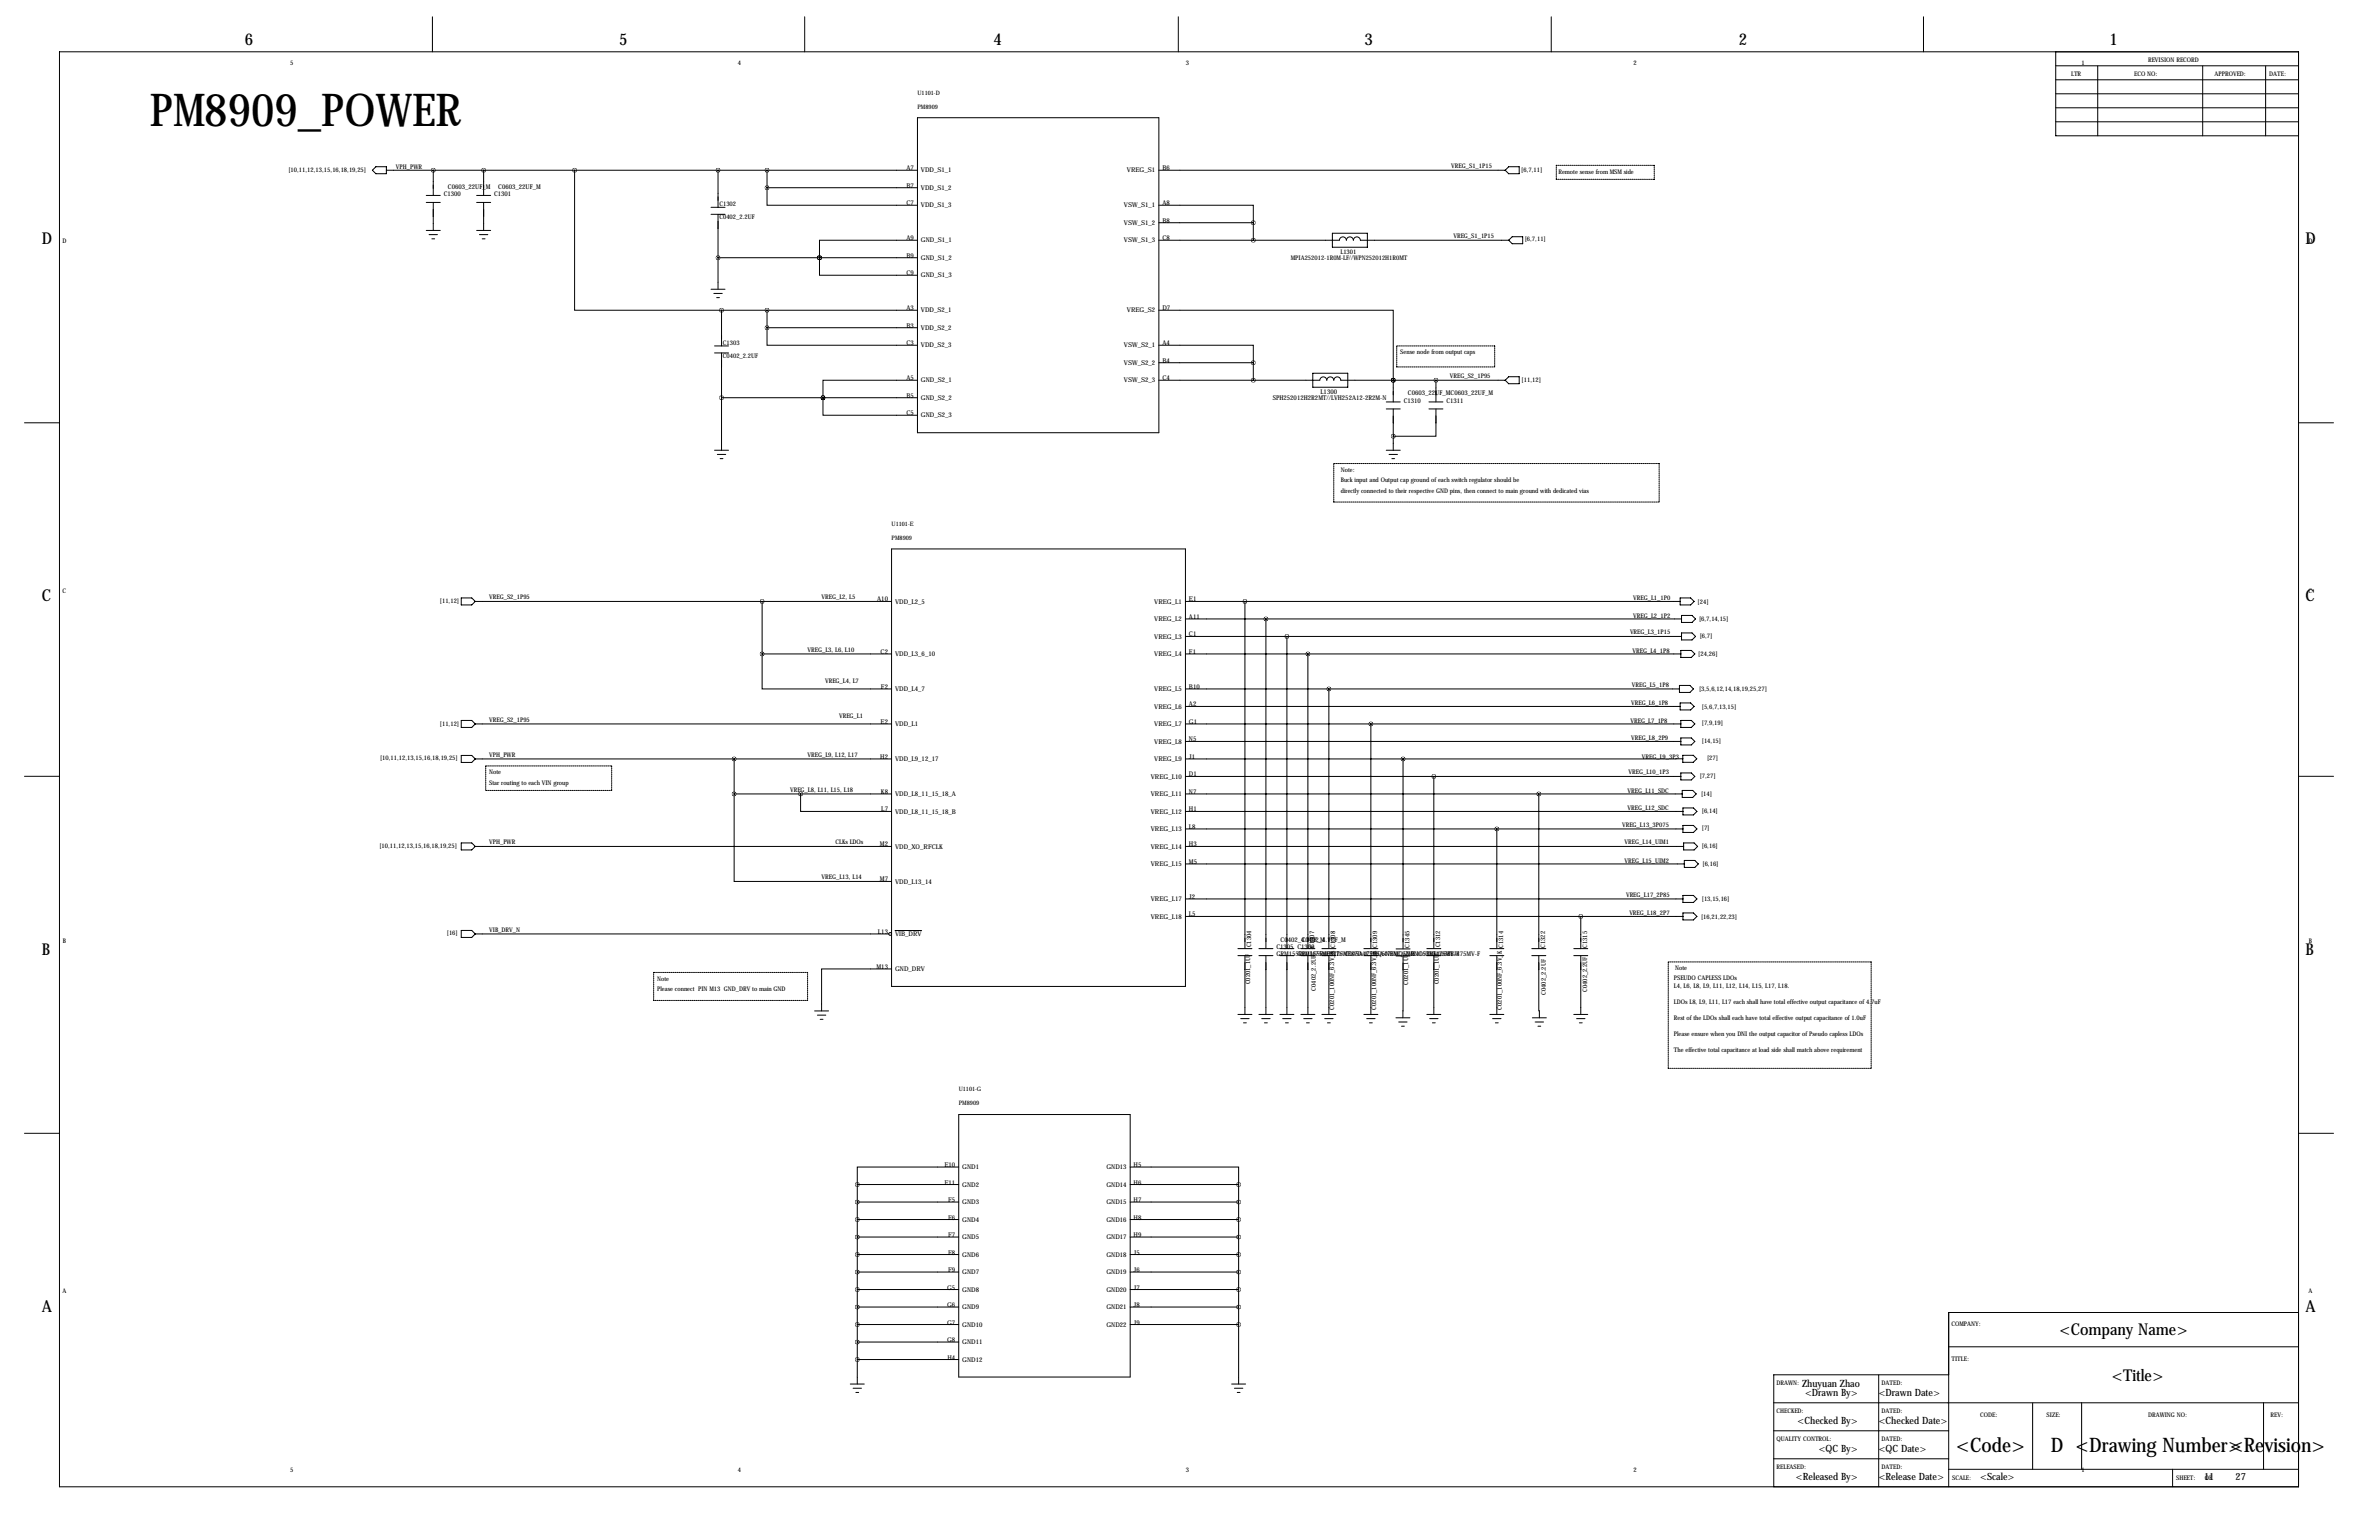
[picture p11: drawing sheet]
<svg xmlns="http://www.w3.org/2000/svg" width="864mm" height="559mm" viewBox="0 0 864 559" stroke-linecap="round" stroke-linejoin="round" font-family="sans-serif">
<defs><g id="words">
<text font-size="16.5" x="54.4" y="45.7">PM8909_POWER</text>
<g font-size="7.3">
<text x="710.2" y="526.8">&lt;Code&gt;</text>
<text x="744.5" y="526.8">D &lt;Drawing Number&gt;</text>
<text x="809.5" y="526.8">&lt;Revision&gt;</text>
</g>
<g font-size="5.9">
<text x="88.9" y="16.3">6</text>
<text x="224.8" y="16.3">5</text>
<text x="360.7" y="16.3">4</text>
<text x="495.3" y="16.3">3</text>
<text x="631.2" y="16.3">2</text>
<text x="765.8" y="16.3">1</text>
<text x="15.2" y="88.6">D</text>
<text x="836.9" y="88.6">D</text>
<text x="15.2" y="218.2">C</text>
<text x="836.9" y="218.2">C</text>
<text x="15.2" y="346.5">B</text>
<text x="836.9" y="346.5">B</text>
<text x="15.2" y="476">A</text>
<text x="836.9" y="476">A</text>
<text x="747.6" y="484.4">&lt;Company Name&gt;</text>
<text x="766.6" y="500.9">&lt;Title&gt;</text>
</g>
<g font-size="3.6">
<text x="654.2" y="503.1">Zhuyuan Zhao</text>
<text x="655.2" y="506.5">&lt;Drawn By&gt;</text>
<text x="682" y="506.5">&lt;Drawn Date&gt;</text>
<text x="652.5" y="516.6">&lt;Checked By&gt;</text>
<text x="682" y="516.6">&lt;Checked Date&gt;</text>
<text x="660.2" y="526.8">&lt;QC By&gt;</text>
<text x="682" y="526.8">&lt;QC Date&gt;</text>
<text x="651.9" y="537">&lt;Released By&gt;</text>
<text x="682" y="537">&lt;Release Date&gt;</text>
<text x="718.8" y="537">&lt;Scale&gt;</text>
<text x="800.1" y="537">11</text>
<text x="811.5" y="537">27</text>
</g>
<g font-size="2.4">
<text x="329.1" y="61.8">A7</text>
<text x="334.3" y="62.6">VDD_S1_1</text>
<text x="409.1" y="62.6">VREG_S1</text>
<text x="421.9" y="61.8">B6</text>
<text x="161.1" y="71.2">C1300</text>
<text x="162.6" y="68.5">C0603_22UF_M</text>
<text x="179.4" y="71.2">C1301</text>
<text x="180.9" y="68.5">C0603_22UF_M</text>
<text x="329.1" y="68.1">B7</text>
<text x="334.3" y="68.9">VDD_S1_2</text>
<text x="329.1" y="74.5">C7</text>
<text x="334.3" y="75.3">VDD_S1_3</text>
<text x="408" y="75.3">VSW_S1_1</text>
<text x="421.9" y="74.5">A8</text>
<text x="408" y="81.6">VSW_S1_2</text>
<text x="421.9" y="80.8">B8</text>
<text x="329.1" y="87.2">A9</text>
<text x="334.3" y="88">GND_S1_1</text>
<text x="408" y="88">VSW_S1_3</text>
<text x="421.9" y="87.2">C8</text>
<text x="329.1" y="93.5">B9</text>
<text x="334.3" y="94.3">GND_S1_2</text>
<text x="329.1" y="99.9">C9</text>
<text x="334.3" y="100.7">GND_S1_3</text>
<text x="329.1" y="112.6">A3</text>
<text x="334.3" y="113.4">VDD_S2_1</text>
<text x="409.1" y="113.4">VREG_S2</text>
<text x="421.9" y="112.6">D7</text>
<text x="329.1" y="118.9">B3</text>
<text x="334.3" y="119.7">VDD_S2_2</text>
<text x="329.1" y="125.3">C3</text>
<text x="421.9" y="125.3">A4</text>
<text x="334.3" y="126.1">VDD_S2_3</text>
<text x="408" y="126.1">VSW_S2_1</text>
<text x="421.9" y="131.6">B4</text>
<text x="329.1" y="138">A5</text>
<text x="408" y="132.4">VSW_S2_2</text>
<text x="421.9" y="138">C4</text>
<text x="334.3" y="138.8">GND_S2_1</text>
<text x="408" y="138.8">VSW_S2_3</text>
<text x="479.4" y="142.8">L1300</text>
<text x="511.1" y="143.4">C0603_22UF_MC0603_22UF_M</text>
<text x="329.1" y="144.3">B5</text>
<text x="334.3" y="145.1">GND_S2_2</text>
<text x="462" y="145.2">SPH252012H2R2MT//LVH252A12-2R2M-N</text>
<text x="509.6" y="146.1">C1310</text>
<text x="525.1" y="146.1">C1311</text>
<text x="329.1" y="150.7">C5</text>
<text x="334.3" y="151.5">GND_S2_3</text>
<text x="318.4" y="218.2">A10</text>
<text x="324.9" y="219">VDD_L2_5</text>
<text x="419" y="219">VREG_L1</text>
<text x="431.6" y="218.2">E1</text>
<text x="419" y="225.4">VREG_L2</text>
<text x="431.6" y="224.6">A11</text>
<text x="419" y="231.7">VREG_L3</text>
<text x="431.6" y="230.9">C1</text>
<text x="319.7" y="237.3">C2</text>
<text x="324.9" y="238.1">VDD_L3_6_10</text>
<text x="419" y="238.1">VREG_L4</text>
<text x="431.6" y="237.3">F1</text>
<text x="319.8" y="250">F2</text>
<text x="324.9" y="250.8">VDD_L4_7</text>
<text x="419" y="250.8">VREG_L5</text>
<text x="431.6" y="250">B10</text>
<text x="419" y="257.1">VREG_L6</text>
<text x="431.6" y="256.3">A2</text>
<text x="319.7" y="262.7">E2</text>
<text x="324.9" y="263.5">VDD_L1</text>
<text x="419" y="263.5">VREG_L7</text>
<text x="431.6" y="262.7">G1</text>
<text x="419" y="269.8">VREG_L8</text>
<text x="431.6" y="269">N5</text>
<text x="319.5" y="275.4">H2</text>
<text x="431.6" y="275.4">J1</text>
<text x="324.9" y="276.2">VDD_L9_12_17</text>
<text x="419" y="276.2">VREG_L9</text>
<text x="431.6" y="281.7">D1</text>
<text x="417.8" y="282.5">VREG_L10</text>
<text x="319.8" y="288.1">K8</text>
<text x="324.9" y="288.9">VDD_L8_11_15_18_A</text>
<text x="417.8" y="288.9">VREG_L11</text>
<text x="431.6" y="288.1">N7</text>
<text x="319.9" y="294.4">L7</text>
<text x="324.9" y="295.2">VDD_L8_11_15_18_B</text>
<text x="417.8" y="295.2">VREG_L12</text>
<text x="431.6" y="294.4">H1</text>
<text x="417.8" y="301.6">VREG_L13</text>
<text x="431.6" y="300.8">L8</text>
<text x="319.4" y="307.1">M2</text>
<text x="324.9" y="307.9">VDD_XO_RFCLK</text>
<text x="417.8" y="307.9">VREG_L14</text>
<text x="431.6" y="307.1">H3</text>
<text x="417.8" y="314.3">VREG_L15</text>
<text x="431.6" y="313.5">M5</text>
<text x="319.4" y="319.8">M7</text>
<text x="324.9" y="320.6">VDD_L13_14</text>
<text x="417.8" y="327">VREG_L17</text>
<text x="431.6" y="326.2">J2</text>
<text x="417.8" y="333.3">VREG_L18</text>
<text x="431.6" y="332.5">L5</text>
<text x="318.7" y="338.9">L13</text>
<text x="324.9" y="339.7">VIB_DRV</text>
<text x="464.9" y="341.8">C0402_4.7UF_M</text>
<text x="472.5" y="341.8">C0402_4.7UF_M</text>
<text x="463.3" y="344.5">C1305 C1306</text>
<text x="463.3" y="346.9">GRM155R60J475ME87D//CL05A475MQ5NRNC//JMK105BBJ475MV-F</text>
<text x="471" y="346.9">GRM155R60J475ME87D//CL05A475MQ5NRNC//JMK105BBJ475MV-F</text>
<text x="318.2" y="351.6">M13</text>
<text x="324.9" y="352.4">GND_DRV</text>
<text x="342.8" y="423.5">E10</text>
<text x="349.3" y="424.3">GND1</text>
<text x="401.7" y="424.3">GND13</text>
<text x="411.5" y="423.5">H5</text>
<text x="342.8" y="429.8">E11</text>
<text x="349.3" y="430.6">GND2</text>
<text x="401.7" y="430.6">GND14</text>
<text x="411.5" y="429.8">H6</text>
<text x="344.2" y="436.2">F5</text>
<text x="349.3" y="437">GND3</text>
<text x="401.7" y="437">GND15</text>
<text x="411.5" y="436.2">H7</text>
<text x="344.2" y="442.5">F6</text>
<text x="349.3" y="443.3">GND4</text>
<text x="401.7" y="443.3">GND16</text>
<text x="411.5" y="442.5">H8</text>
<text x="344.2" y="448.9">F7</text>
<text x="349.3" y="449.7">GND5</text>
<text x="401.7" y="449.7">GND17</text>
<text x="411.5" y="448.9">H9</text>
<text x="344.2" y="455.2">F8</text>
<text x="411.5" y="455.2">J5</text>
<text x="344.2" y="461.6">F9</text>
<text x="349.3" y="456">GND6</text>
<text x="401.7" y="456">GND18</text>
<text x="411.5" y="461.6">J6</text>
<text x="343.8" y="467.9">G5</text>
<text x="349.3" y="462.4">GND7</text>
<text x="401.7" y="462.4">GND19</text>
<text x="411.5" y="467.9">J7</text>
<text x="349.3" y="468.7">GND8</text>
<text x="401.7" y="468.7">GND20</text>
<text x="343.8" y="474.3">G6</text>
<text x="349.3" y="475.1">GND9</text>
<text x="401.7" y="475.1">GND21</text>
<text x="411.5" y="474.3">J8</text>
<text x="343.8" y="480.6">G7</text>
<text x="349.3" y="481.4">GND10</text>
<text x="401.7" y="481.4">GND22</text>
<text x="411.5" y="480.6">J9</text>
<text x="343.8" y="487">G8</text>
<text x="349.3" y="487.8">GND11</text>
<text x="343.9" y="493.3">H4</text>
<text x="349.3" y="494.1">GND12</text>
</g>
<g font-size="2.3">
<text x="105.3" y="23.4">5</text>
<text x="267.9" y="23.4">4</text>
<text x="430.4" y="23.4">3</text>
<text x="593" y="23.4">2</text>
<text x="755.6" y="23.4">1</text>
<text x="779.8" y="22.6">REVISION RECORD</text>
<text x="751.8" y="27.7">LTR</text>
<text x="774.7" y="27.7">ECO NO:</text>
<text x="803.9" y="27.7">APPROVED:</text>
<text x="823.7" y="27.7">DATE:</text>
<text x="104.7" y="62.4">[10,11,12,13,15,16,18,19,25]</text>
<text x="143.7" y="61.3">VPH_PWR</text>
<text x="526.8" y="61">VREG_S1_1P15</text>
<text x="552.2" y="62.4">[6,7,11]</text>
<text x="565.7" y="63.3">Remote sense from MSM side</text>
<text x="261.2" y="74.7">C1302</text>
<text x="261.2" y="79.6">C0402_2.2UF</text>
<text x="22.6" y="88.2">D</text>
<text x="527.6" y="86.4">VREG_S1_1P15</text>
<text x="553.5" y="87.5">[6,7,11]</text>
<text x="838" y="88.2">D</text>
<text x="468.6" y="94.4">MPIA252012-1R0M-LF//WPN252012H1R0MT</text>
<text x="486.6" y="92">L1301</text>
<text x="262.4" y="125">C1303</text>
<text x="262.4" y="129.9">C0402_2.2UF</text>
<text x="508.3" y="128.6">Sense node from output caps</text>
<text x="526.3" y="137.2">VREG_S2_1P95</text>
<text x="552.4" y="138.6">[11,12]</text>
<text x="486.7" y="171.2">Note:</text>
<text x="486.7" y="178.9">directly connected to their respective GND pins, then connect to main ground with dedicated vias</text>
<text x="486.7" y="175.1">Buck input and Output cap ground of each switch regulator should be</text>
<text x="22.7" y="215.2">C</text>
<text x="838" y="215.2">C</text>
<text x="159.7" y="218.8">[11,12]</text>
<text x="177.6" y="217.5">VREG_S2_1P95</text>
<text x="298.2" y="217.5">VREG_L2, L5</text>
<text x="592.9" y="217.7">VREG_L1_1P0</text>
<text x="616.3" y="219.1">[24]</text>
<text x="592.9" y="224.1">VREG_L2_1P2</text>
<text x="616.8" y="225.4">[6,7,14,15]</text>
<text x="591.7" y="230.2">VREG_L3_1P15</text>
<text x="617" y="231.5">[6,7]</text>
<text x="293.2" y="236.5">VREG_L3, L6, L10</text>
<text x="592.7" y="236.8">VREG_L4_1P8</text>
<text x="616.5" y="238.1">[24,26]</text>
<text x="299.5" y="248">VREG_L4, L7</text>
<text x="592.4" y="249.2">VREG_L5_1P8</text>
<text x="616.8" y="250.8">[3,5,6,12,14,18,19,25,27]</text>
<text x="592.1" y="255.8">VREG_L6_1P8</text>
<text x="617.8" y="257.2">[5,6,7,13,15]</text>
<text x="159.7" y="263.3">[11,12]</text>
<text x="177.6" y="261.9">VREG_S2_1P95</text>
<text x="304.6" y="260.7">VREG_L1</text>
<text x="591.9" y="262.2">VREG_L7_1P8</text>
<text x="617.8" y="263">[7,9,19]</text>
<text x="592.1" y="268.5">VREG_L8_2P9</text>
<text x="617.8" y="269.6">[14,15]</text>
<text x="138" y="275.7">[10,11,12,13,15,16,18,19,25]</text>
<text x="177.6" y="274.6">VPH_PWR</text>
<text x="293.2" y="274.6">VREG_L9, L12, L17</text>
<text x="596" y="275.2">VREG_L9_3P3</text>
<text x="619.7" y="275.8">[27]</text>
<text x="177.6" y="281">Note</text>
<text x="591.2" y="281">VREG_L10_1P3</text>
<text x="177.6" y="284.8">Star routing to each VIN group</text>
<text x="286.8" y="287.3">VREG_L8, L11, L15, L18</text>
<text x="590.8" y="287.6">VREG_L11_SDC</text>
<text x="617" y="282.3">[7,27]</text>
<text x="590.8" y="293.9">VREG_L12_SDC</text>
<text x="617.5" y="288.9">[14]</text>
<text x="617.8" y="295">[6,14]</text>
<text x="588.8" y="300">VREG_L13_3P075</text>
<text x="617.8" y="301.1">[7]</text>
<text x="137.7" y="307.7">[10,11,12,13,15,16,18,19,25]</text>
<text x="177.6" y="306.4">VPH_PWR</text>
<text x="303.3" y="306.4">CLKs LDOs</text>
<text x="589.8" y="306.4">VREG_L14_UIM1</text>
<text x="617.8" y="307.7">[6,16]</text>
<text x="589.8" y="313">VREG_L15_UIM2</text>
<text x="618" y="314.1">[6,16]</text>
<text x="298.2" y="319.1">VREG_L13, L14</text>
<text x="590.3" y="325.4">VREG_L17_2P85</text>
<text x="617.8" y="326.8">[13,15,16]</text>
<text x="591.5" y="332">VREG_L18_2P7</text>
<text x="617.5" y="333.4">[16,21,22,23]</text>
<text x="162.2" y="339.2">[16]</text>
<text x="177.6" y="338.1">VIB_DRV_N</text>
<text x="22.8" y="342.2">B</text>
<text x="454.2" y="343.7" transform="rotate(-90 454.2 343.7)">C1304</text>
<text x="477.1" y="344" transform="rotate(-90 477.1 344)">C1307</text>
<text x="484.7" y="344" transform="rotate(-90 484.7 344)">C1308</text>
<text x="499.9" y="344" transform="rotate(-90 499.9 344)">C1309</text>
<text x="511.6" y="343.8" transform="rotate(-90 511.6 343.8)">C1345</text>
<text x="522.8" y="343.7" transform="rotate(-90 522.8 343.7)">C1312</text>
<text x="545.6" y="344" transform="rotate(-90 545.6 344)">C1314</text>
<text x="560.9" y="344" transform="rotate(-90 560.9 344)">C1322</text>
<text x="576.1" y="344" transform="rotate(-90 576.1 344)">C1315</text>
<text x="838.1" y="342.2">B</text>
<text x="608.1" y="352.1">Note</text>
<text x="238.6" y="359.7">Please connect PIN M13 GND_DRV to main GND</text>
<text x="238.6" y="355.9">Note</text>
<text x="453.8" y="357.2" transform="rotate(-90 453.8 357.2)">C0201_1UF</text>
<text x="477.6" y="359.4" transform="rotate(-90 477.6 359.4)">C0402_2.2UF</text>
<text x="511.2" y="357.3" transform="rotate(-90 511.2 357.3)">C0201_1UF</text>
<text x="522.4" y="357.2" transform="rotate(-90 522.4 357.2)">C0201_1UF</text>
<text x="576.2" y="359.9" transform="rotate(-90 576.2 359.9)">C0402_2.2UF</text>
<text x="607.6" y="355.7">PSEUDO CAPLESS LDOs</text>
<text x="607.6" y="358.5">L4, L6, L8, L9, L11, L12, L14, L15, L17, L18.</text>
<text x="561.2" y="360.9" transform="rotate(-90 561.2 360.9)">C0402_2.2UF</text>
<text x="607.6" y="364.3">LDOs L8, L9, L11, L17 each shall have total effective output capacitance of 4.7uF</text>
<text x="484.3" y="366.3" transform="rotate(-90 484.3 366.3)">C0201_100NF_6.3V_K</text>
<text x="499.5" y="366.3" transform="rotate(-90 499.5 366.3)">C0201_100NF_6.3V_K</text>
<text x="545.2" y="366.3" transform="rotate(-90 545.2 366.3)">C0201_100NF_6.3V_K</text>
<text x="607.6" y="370.1">Rest of the LDOs shall each have total effective output capacitance of 1.0uF</text>
<text x="607.6" y="375.9">Please ensure when you DNI the output capacitor of Pseudo capless LDOs</text>
<text x="607.6" y="381.7">The effective total capacitance at load side shall match above requirement</text>
<text x="22.6" y="469.2">A</text>
<text x="838" y="469.2">A</text>
<text x="708.4" y="481.1">COMPANY:</text>
<text x="708.4" y="493.8">TITLE:</text>
<text x="644.9" y="502.7">DRAWN:</text>
<text x="683" y="502.7">DATED:</text>
<text x="644.9" y="512.8">CHECKED:</text>
<text x="683" y="512.8">DATED:</text>
<text x="718.8" y="514.1">CODE:</text>
<text x="742.9" y="514.1">SIZE:</text>
<text x="779.8" y="514.1">DRAWING NO:</text>
<text x="824.2" y="514.1">REV:</text>
<text x="644.9" y="523">QUALITY CONTROL:</text>
<text x="683" y="523">DATED:</text>
<text x="105.3" y="534">5</text>
<text x="267.9" y="534">4</text>
<text x="430.4" y="534">3</text>
<text x="593" y="534">2</text>
<text x="644.9" y="533.1">RELEASED:</text>
<text x="683" y="533.1">DATED:</text>
<text x="755.6" y="534">1</text>
<text x="708.7" y="537">SCALE:</text>
<text x="789.9" y="537">SHEET:</text>
<text x="800.3" y="537">OF</text>
</g>
<g font-size="2.2">
<text x="333" y="34.3">U1101-D</text>
<text x="333" y="39.4">PM8909</text>
<text x="323.6" y="190.8">U1101-E</text>
<text x="323.6" y="195.9">PM8909</text>
<text x="348" y="396">U1101-G</text>
<text x="348" y="401.1">PM8909</text>
</g>
</g></defs>
<g fill="none" stroke="#000" stroke-width=".36" stroke-dasharray=".4 .4">
<path d="M564.9 60h35.6M600.5 60v5.1M564.9 65.1v-5.1M600.5 65.1h-35.6M507 133.1v-7.6M507 125.5h35.6M542.6 125.5v7.6M542.6 133.1h-35.6M484.2 168.2h118.1M602.3 168.2v14M484.2 182.2v-14M602.3 182.2h-118.1"/>
<path d="M176.3 277.9h45.7M222 277.9v8.9M176.3 286.8v-8.9M222 286.8h-45.7M237.3 352.9h55.9M293.2 352.9v10.1M605.6 349h73.6M679.2 349v38.7M237.3 363v-10.1M293.2 363h-55.9M605.6 387.7v-38.7M679.2 387.7h-73.6"/>
</g>
<g fill="none" stroke="#000" stroke-width=".36">
<path d="M21.6 18.8h812.8v520.7h-812.8zM157 6.1v12.7M292.1 6.1v12.7M427.7 6.1v12.7M563.1 6.1v12.7M698.2 6.1v12.7M746.3 18.8v30.5h88.1M746.3 39.1h88.1M746.3 34h88.1M746.3 29h88.1M746.3 23.9h88.1M761.5 23.9v25.4"/>
<path d="M799.6 23.9v25.4M822.5 23.9v25.4M333 42.7h87.7v114.3h-87.7zM746.3 44.2h88.1M135.2 61.8l1.2-1.3h3.9v2.5h-3.9zM140.3 61.8h192.7M154.7 70.9h5.1M154.7 73.5h5.1M157.3 61.8v9.1M157.3 73.5v10.1M173 70.9h5.1M173 73.5h5.1"/>
<path d="M175.6 61.8v9.1M175.6 73.5v10.1M208.6 61.8v50.8h53.3M258.1 75.2h5.1M258.1 77.8h5.1M260.7 61.8v13.4M260.7 77.8v27.2M278.4 68.1v6.4h54.6M278.4 68.1h54.6M278.4 61.8v6.3M420.7 74.5h34.3v6.3M420.7 61.8h125.7"/>
<path d="M546.4 61.8l1.3-1.3h3.8v2.5h-3.8zM154.7 83.6h5.1M155.8 85.1h3M156.8 86.7h1M173 83.6h5.1M174 85.1h3.1M175.1 86.7h1M260.7 93.5h72.3M297.5 93.5v6.4h35.5M297.5 93.5h.1M333 87.2h-35.5v6.3M420.7 80.8h34.3"/>
<path d="M420.7 87.2h65.5M455 80.8v6.4M483.7 84.6h12.7v5.1h-12.7zM486.2 87.2a1.27 1.27 0 0 1 1.3-1.2 1.27 1.27 0 0 1 1.2 1.2M488.7 87.2a1.27 1.27 0 0 1 1.3-1.2 1.27 1.27 0 0 1 1.3 1.2M491.3 87.2a1.27 1.27 0 0 1 1.3-1.2 1.27 1.27 0 0 1 1.2 1.2h53.9M548.9 85.9h3.9v2.5h-3.9l-1.2-1.2zM258.1 105h5.1M259.1 106.5h3.1M260.1 108h1.1M261.9 112.6h71.1M261.9 112.6v12.9"/>
<path d="M278.4 118.9v6.4h54.6M278.4 118.9h54.6M278.4 112.6v6.3M420.7 112.6h85.1v25.4M259.4 125.5h5.1M259.4 128.1h5.1M261.9 128.1v35.3M333 138h-34.2v6.3M420.7 138h58.4a1.27 1.27 0 0 1 1.3-1.2 1.27 1.27 0 0 1 1.2 1.2 1.27 1.27 0 0 1 1.3-1.2 1.27 1.27 0 0 1 1.3 1.2 1.27 1.27 0 0 1 1.2-1.2 1.27 1.27 0 0 1 1.3 1.2h59.7M420.7 125.3h34.3v6.3M420.7 131.6h34.3M455 131.6v6.4"/>
<path d="M476.6 135.4h12.7v5.1h-12.7zM505.8 138h.1M505.8 138v7.8M521.3 138v7.8M547.7 136.7h3.8v2.5h-3.8l-1.3-1.2zM8.9 153.4h12.7M261.9 144.3h71.1M298.8 144.3v6.4h34.2M298.8 144.3h.1M503.2 145.8h5.1M503.2 148.4h5.1M505.8 148.4v15"/>
<path d="M518.7 145.8h5.1M518.7 148.4h5.1M521.3 148.4v9.9h-15.5M834.4 153.4h12.7M259.4 163.4h5.1M260.4 164.9h3M261.4 166.4h1M503.2 163.4h5.1M504.2 164.9h3.1M505.3 166.4h1M323.6 199.2h106.7v158.7h-106.7zM167.4 217h3.8l1.3 1.2-1.3 1.3h-3.8z"/>
<path d="M172.5 218.2h151.1M276.7 218.2v19.1M430.3 218.2h179.6M451.9 218.2v126M609.9 217h3.8l1.3 1.2-1.3 1.3h-3.8zM276.7 237.3v12.7h46.9M276.7 237.3h46.9M430.3 237.3h179.9M430.3 230.9h180.1M430.3 224.6h180.1M459.5 224.6v119.6M467.2 230.9v113.3"/>
<path d="M474.8 237.3v106.9M610.2 236h3.8l1.2 1.3-1.2 1.3h-3.8zM610.4 223.3h3.8l1.3 1.3-1.3 1.3h-3.8zM610.4 229.7h3.8l1.3 1.2-1.3 1.3h-3.8zM430.3 256.3h179.6M430.3 250h179.4M482.4 250v94.2M609.7 248.7h3.8l1.2 1.3-1.2 1.3h-3.8zM609.9 255.1h3.8l1.3 1.2-1.3 1.3h-3.8zM167.4 261.4h3.8l1.3 1.3-1.3 1.3h-3.8zM167.4 274.1h3.8l1.3 1.3-1.3 1.3h-3.8zM172.5 262.7h151.1"/>
<path d="M172.5 275.4h151.1M266.5 275.4v12.7M430.3 262.7h179.9M430.3 269h179.9M430.3 275.4h79M497.6 262.7v81.5M509.3 275.4v68.9M610.2 261.4h3.8l1.2 1.3-1.2 1.3h-3.8zM610.2 267.8h3.8l1.2 1.2-1.2 1.3h-3.8zM610.9 275.3l-101.6 .1M610.9 274.1h3.8l1.2 1.2-1.2 1.3h-3.8zM8.9 281.7h12.7"/>
<path d="M266.5 288.1v31.7h57.1M266.5 288.1h57.1M290.6 288.1v6.3h33M430.3 281.7h179.9M430.3 294.4h180.6M430.3 288.1h180.4M520.5 281.7v62.5M558.6 288.1v56.1M610.2 280.5h3.8l1.2 1.2-1.2 1.3h-3.8zM610.7 286.8h3.8l1.2 1.3-1.2 1.3h-3.8zM610.9 293.2h3.8l1.3 1.2-1.3 1.3h-3.8zM610.9 299.5h3.8l1.3 1.3-1.3 1.3h-3.8z"/>
<path d="M834.4 281.7h12.7M167.4 305.9h3.8l1.3 1.2-1.3 1.3h-3.8zM172.5 307.1h151.1M430.3 300.8h180.6M430.3 313.5h181.1M430.3 307.1h180.9M543.4 300.8v43.4M611.2 305.9h3.8l1.3 1.2-1.3 1.3h-3.8zM611.4 312.2h3.8l1.3 1.3-1.3 1.3h-3.8zM167.4 337.6h3.8l1.3 1.3-1.3 1.3h-3.8zM172.5 338.9h150.1M324.9 337.6h9.7"/>
<path d="M430.3 332.5h180.6M430.3 326.2h180.6M573.8 332.5v11.7M610.9 324.9h3.8l1.3 1.3-1.3 1.3h-3.8zM610.9 331.3h3.8l1.3 1.2-1.3 1.3h-3.8zM323.6 351.6h-25.4v15.2M449.4 344.2h5.1M449.4 346.8h5.1M451.9 346.8v21.3M457 344.2h5.1M457 346.8h5.1M459.5 346.8v21.3"/>
<path d="M464.6 344.2h5.1M464.6 346.8h5.1M467.2 346.8v21.3M472.2 344.2h5.1M472.2 346.8h5.1M474.8 346.8v21.3M479.9 344.2h5M479.9 346.8h5M482.4 346.8v21.3M495.1 344.2h5.1M495.1 346.8h5.1M497.6 346.8v21.3"/>
<path d="M506.8 344.3h5.1M506.8 346.9h5.1M509.3 346.9v22.4M518 344.2h5M518 346.8h5M520.5 346.8v21.3M540.8 344.2h5.1M540.8 346.8h5.1M543.4 346.8v21.3M556.1 344.2h5M556.1 346.8h5M558.6 346.8l.2 22.5"/>
<path d="M571.3 344.2h5.1M571.3 346.8h5.1M573.8 346.8v21.3M295.7 366.8h5.1M296.7 368.4h3.1M297.7 369.9h1.1M449.4 368.1h5.1M450.4 369.6h3M451.4 371.1h1M457 368.1h5.1M458 369.6h3.1M459 371.1h1"/>
<path d="M464.6 368.1h5.1M465.6 369.6h3.1M466.6 371.1h1.1M472.2 368.1h5.1M473.3 369.6h3M474.3 371.1h1M479.9 368.1h5M480.9 369.6h3M481.9 371.1h1M495.1 368.1h5.1M496.1 369.6h3.1M497.1 371.1h1"/>
<path d="M506.7 369.3h5.1M507.7 370.8h3.1M508.8 372.4h1M518 368.1h5M519 369.6h3M520 371.1h1M540.8 368.1h5.1M541.8 369.6h3.1M542.8 371.1h1.1M556.3 369.3h5M557.3 370.8h3M558.3 372.4h1"/>
<path d="M571.3 368.1h5.1M572.3 369.6h3.1M573.3 371.1h1M8.9 411.2h12.7M348 404.4h62.3v95.3h-62.3zM834.4 411.2h12.7M311.2 429.8h36.8M311.2 436.2h36.8M311.2 429.8v72.4M348 423.5h-36.8v6.3M410.3 423.5h39.3v6.3M410.3 429.8h39.3"/>
<path d="M410.3 436.2h39.3M449.6 429.8v72.4M311.2 455.2h36.8M311.2 442.5h36.8M311.2 448.9h36.8M410.3 455.2h39.3M410.3 442.5h39.3M410.3 448.9h39.3M311.2 474.3h36.8M311.2 467.9h36.8M311.2 461.6h36.8M410.3 474.3h39.3"/>
<path d="M410.3 467.9h39.3M410.3 461.6h39.3M834.4 476.2h-127v63.3M311.2 480.6h36.8M311.2 487h36.8M311.2 493.3h36.8M410.3 480.6h39.3M682 498.9v40.6M707.4 498.9h-63.5v40.6M707.4 488.7h127M308.7 502.2h5M309.7 503.7h3"/>
<path d="M310.7 505.3h1M447.1 502.2h5.1M448.1 503.7h3.1M449.1 505.3h1M643.9 509h190.5M643.9 519.2h63.5M737.9 509v24.1M755.6 509v24.1M821.7 509v24.1M643.9 529.3h63.5M707.4 533.1h127M788.7 533.1v6.4"/>
<circle cx="323.1" cy="338.9" r=".51"/>
</g>
<path d="M449.6 429.8a.05 .05 0 0 0 .1 0 .05 .05 0 0 0-.1 0zM449.6 436.2a.05 .05 0 0 0 .1 0 .05 .05 0 0 0-.1 0zM449.6 442.5a.05 .05 0 0 0 .1 0 .05 .05 0 0 0-.1 0zM449.6 448.9a.05 .05 0 0 0 .1 0 .05 .05 0 0 0-.1 0zM449.6 455.2a.05 .05 0 0 0 .1 0 .05 .05 0 0 0-.1 0zM449.6 461.6a.05 .05 0 0 0 .1 0 .05 .05 0 0 0-.1 0zM449.6 480.6a.05 .05 0 0 0 .1 0 .05 .05 0 0 0-.1 0zM449.6 467.9a.05 .05 0 0 0 .1 0 .05 .05 0 0 0-.1 0zM449.6 474.3a.05 .05 0 0 0 .1 0 .05 .05 0 0 0-.1 0zM311.1 429.8a.1 .1 0 0 0 .2 0 .1 .1 0 0 0-.2 0zM311.1 448.9a.1 .1 0 0 0 .2 0 .1 .1 0 0 0-.2 0zM311.1 480.6a.1 .1 0 0 0 .2 0 .1 .1 0 0 0-.2 0zM311.1 487a.1 .1 0 0 0 .2 0 .1 .1 0 0 0-.2 0zM311.1 493.3a.1 .1 0 0 0 .2 0 .1 .1 0 0 0-.2 0zM311.1 436.2a.1 .1 0 0 0 .2 0 .1 .1 0 0 0-.2 0zM311.1 442.5a.1 .1 0 0 0 .2 0 .1 .1 0 0 0-.2 0zM311.1 455.2a.1 .1 0 0 0 .2 0 .1 .1 0 0 0-.2 0zM311.1 461.6a.1 .1 0 0 0 .2 0 .1 .1 0 0 0-.2 0zM311.1 467.9a.1 .1 0 0 0 .2 0 .1 .1 0 0 0-.2 0zM311.1 474.3a.1 .1 0 0 0 .2 0 .1 .1 0 0 0-.2 0zM454.9 80.8a.05 .05 0 0 0 .1 0 .05 .05 0 0 0-.1 0zM454.9 87.2a.05 .05 0 0 0 .1 0 .05 .05 0 0 0-.1 0zM454.9 131.6a.05 .05 0 0 0 .1 0 .05 .05 0 0 0-.1 0zM454.9 138a.05 .05 0 0 0 .1 0 .05 .05 0 0 0-.1 0zM260.6 61.8a.05 .05 0 0 0 .1 0 .05 .05 0 0 0-.1 0zM261.9 112.6a.06 .06 0 0 0 .1 0 .06 .06 0 0 0-.1 0zM278.4 61.8a.05 .05 0 0 0 .1 0 .05 .05 0 0 0-.1 0zM278.4 68.1a.05 .05 0 0 0 .1 0 .05 .05 0 0 0-.1 0zM278.4 112.6a.05 .05 0 0 0 .1 0 .05 .05 0 0 0-.1 0zM278.4 118.9a.05 .05 0 0 0 .1 0 .05 .05 0 0 0-.1 0zM208.5 61.8a.05 .05 0 0 0 .1 0 .05 .05 0 0 0-.1 0zM175.5 61.8a.06 .06 0 0 0 .1 0 .06 .06 0 0 0-.1 0zM505.7 138a.05 .05 0 0 0 .1 0 .05 .05 0 0 0-.1 0zM505.7 158.3a.05 .05 0 0 0 .1 0 .05 .05 0 0 0-.1 0zM261.9 144.3a.06 .06 0 0 0 .1 0 .06 .06 0 0 0-.1 0zM298.7 144.3a.05 .05 0 0 0 .1 0 .05 .05 0 0 0-.1 0zM297.4 93.5a.05 .05 0 0 0 .1 0 .05 .05 0 0 0-.1 0zM260.6 93.5a.05 .05 0 0 0 .1 0 .05 .05 0 0 0-.1 0zM505.7 138a.05 .05 0 0 0 .1 0 .05 .05 0 0 0-.1 0zM298.7 144.3a.05 .05 0 0 0 .1 0 .05 .05 0 0 0-.1 0zM297.4 93.5a.05 .05 0 0 0 .1 0 .05 .05 0 0 0-.1 0zM157.2 61.8a.06 .06 0 0 0 .1 0 .06 .06 0 0 0-.1 0zM521.2 138a.06 .06 0 0 0 .1 0 .06 .06 0 0 0-.1 0zM543.3 300.8a.06 .06 0 0 0 .1 0 .06 .06 0 0 0-.1 0zM520.4 281.7a.1 .1 0 0 0 .2 0 .1 .1 0 0 0-.2 0zM497.6 262.7a.05 .05 0 0 0 .1 0 .05 .05 0 0 0-.1 0zM276.6 218.2a.06 .06 0 0 0 .1 0 .06 .06 0 0 0-.1 0zM276.6 237.3a.06 .06 0 0 0 .1 0 .06 .06 0 0 0-.1 0zM482.3 250a.1 .1 0 0 0 .2 0 .1 .1 0 0 0-.2 0zM451.9 218.2a.05 .05 0 0 0 .1 0 .05 .05 0 0 0-.1 0zM474.7 237.3a.05 .05 0 0 0 .1 0 .05 .05 0 0 0-.1 0zM467.1 230.9a.05 .05 0 0 0 .1 0 .05 .05 0 0 0-.1 0zM573.8 332.5a.05 .05 0 0 0 .1 0 .05 .05 0 0 0-.1 0zM459.5 224.6a.05 .05 0 0 0 .1 0 .05 .05 0 0 0-.1 0zM266.4 275.4a.1 .1 0 0 0 .2 0 .1 .1 0 0 0-.2 0zM266.4 288.1a.1 .1 0 0 0 .2 0 .1 .1 0 0 0-.2 0zM290.6 288.1a.05 .05 0 0 0 .1 0 .05 .05 0 0 0-.1 0zM509.3 275.4a.05 .05 0 0 0 .1 0 .05 .05 0 0 0-.1 0zM558.5 288.1a.1 .1 0 0 0 .2 0 .1 .1 0 0 0-.2 0z" fill="#000" stroke="#000" stroke-width="1.5"/>
<use href="#words"/>
</svg>
